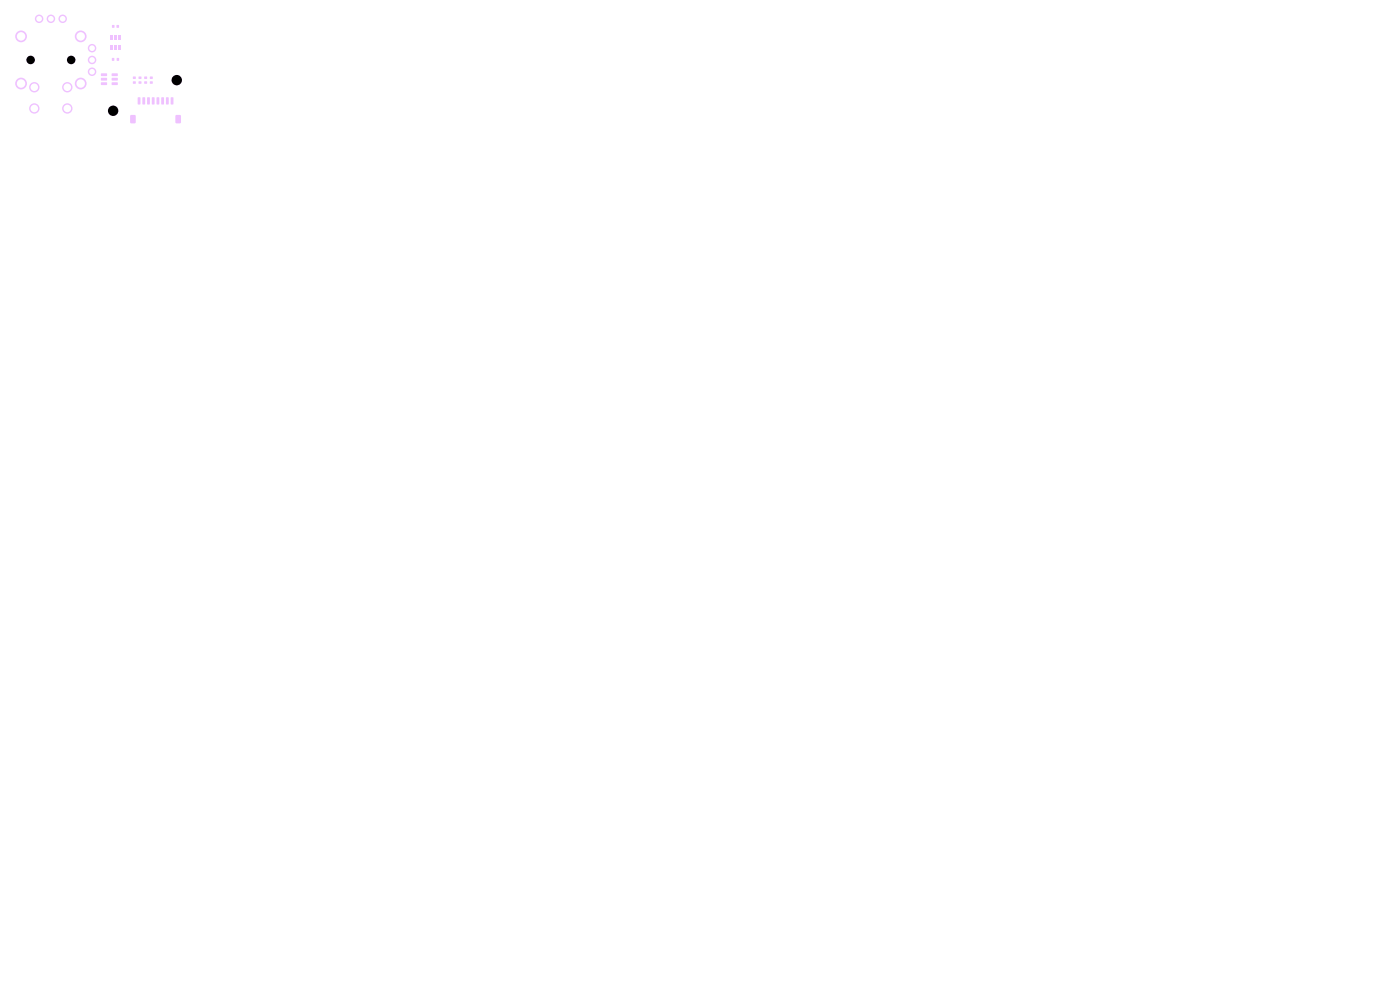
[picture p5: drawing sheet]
<svg xmlns="http://www.w3.org/2000/svg" width="297mm" height="210mm" viewBox="0 0 297 210" stroke-linecap="round" stroke-linejoin="round" font-family="sans-serif">
<g fill="#efc1ff">
<path d="M31.8 17.3h.6v.4h-.6z"/>
<path d="M31.8 16.3h.6v.4h-.6z"/>
<path d="M28.2 17.3h.6v.4h-.6z"/>
<path d="M28.2 16.3h.6v.4h-.6z"/>
<path d="M29.4 17.3h.6v.4h-.6z"/>
<path d="M29.4 16.3h.6v.4h-.6z"/>
<path d="M23.3 9.7h.5v.9h-.5z"/>
<path d="M24.2 9.7h.6v.9h-.6z"/>
<path d="M25.2 9.7h.5v.9h-.5z"/>
<path d="M25.2 7.4h.5v.9h-.5z"/>
<path d="M24.2 7.4h.6v.9h-.6z"/>
<path d="M23.3 7.4h.5v.9h-.5z"/>
<path d="M21.4 15.6h1.2l.1 .5h-1.2z"/>
<path d="M21.4 16.5h1.2l.1 .5-1.2 .1z"/>
<path d="M21.4 17.5h1.2l.1 .5h-1.2z"/>
<path d="M23.7 17.5h1.2l.1 .5h-1.2z"/>
<path d="M23.7 16.5h1.2l.1 .5-1.2 .1z"/>
<path d="M23.7 15.6h1.2l.1 .5h-1.2z"/>
<path d="M23.8 12.3h.4v.6h-.4z"/>
<path d="M24.8 12.3h.4v.6h-.4z"/>
<path d="M23.8 5.3h.5v.6h-.5z"/>
<path d="M24.7 5.3h.5v.6h-.5z"/>
<path d="M30.6 17.3h.6v.4h-.6z"/>
<path d="M30.6 16.3h.6v.4h-.6z"/>
<path d="M29.2 20.7h.6l-.1 1.5-.5-.1z"/>
<path d="M30.2 20.7h.6l-.1 1.5-.5-.1z"/>
<path d="M31.2 20.7h.6l-.1 1.5-.5-.1z"/>
<path d="M32.2 20.7h.6l-.1 1.5-.5-.1z"/>
<path d="M33.2 20.7h.6l-.1 1.5-.5-.1z"/>
<path d="M34.2 20.7h.6l-.1 1.5-.5-.1z"/>
<path d="M35.2 20.7h.6l-.1 1.5-.5-.1z"/>
<path d="M36.2 20.7h.6l-.1 1.5-.5-.1z"/>
<path d="M27.7 24.4h.8l.3 .1v1.4l-.2 .3h-.7l-.3-.2z"/>
<path d="M37.3 24.4h.8l.3 .1v1.4l-.2 .3h-.8l-.2-.2z"/>
<circle cx="24" cy="23.5" r="1.1"/>
<circle cx="37.5" cy="17" r="1.1"/>
<circle cx="6.5" cy="12.7" r=".9"/>
<circle cx="15.1" cy="12.7" r=".9"/>
<circle cx="19.5" cy="15.2" r=".9"/>
<circle cx="19.5" cy="12.7" r=".9"/>
<circle cx="19.5" cy="10.2" r=".9"/>
<circle cx="13.3" cy="4" r=".9"/>
<circle cx="10.8" cy="4" r=".9"/>
<circle cx="8.3" cy="4" r=".9"/>
<circle cx="4.5" cy="7.7" r="1.25"/>
<circle cx="4.5" cy="17.7" r="1.25"/>
<circle cx="17.1" cy="17.7" r="1.25"/>
<circle cx="17.1" cy="7.7" r="1.25"/>
<circle cx="7.3" cy="18.5" r="1.1"/>
<circle cx="7.3" cy="23" r="1.1"/>
<circle cx="14.3" cy="18.5" r="1.1"/>
<circle cx="14.3" cy="23" r="1.1"/>
</g>
<g fill="#000">
<circle cx="6.5" cy="12.7" r=".9"/>
<circle cx="15.1" cy="12.7" r=".9"/>
<circle cx="37.5" cy="17" r="1.1"/>
<circle cx="24" cy="23.5" r="1.1"/>
</g>
<g fill="#fff">
<circle cx="19.5" cy="15.2" r=".6"/>
<circle cx="19.5" cy="12.7" r=".6"/>
<circle cx="19.5" cy="10.2" r=".6"/>
<circle cx="13.3" cy="4" r=".6"/>
<circle cx="10.8" cy="4" r=".6"/>
<circle cx="8.3" cy="4" r=".6"/>
<circle cx="4.5" cy="7.7" r=".9"/>
<circle cx="4.5" cy="17.7" r=".9"/>
<circle cx="17.1" cy="17.7" r=".9"/>
<circle cx="17.1" cy="7.7" r=".9"/>
<circle cx="7.3" cy="18.5" r=".8"/>
<circle cx="7.3" cy="23" r=".8"/>
<circle cx="14.3" cy="18.5" r=".8"/>
<circle cx="14.3" cy="23" r=".8"/>
</g>
</svg>
